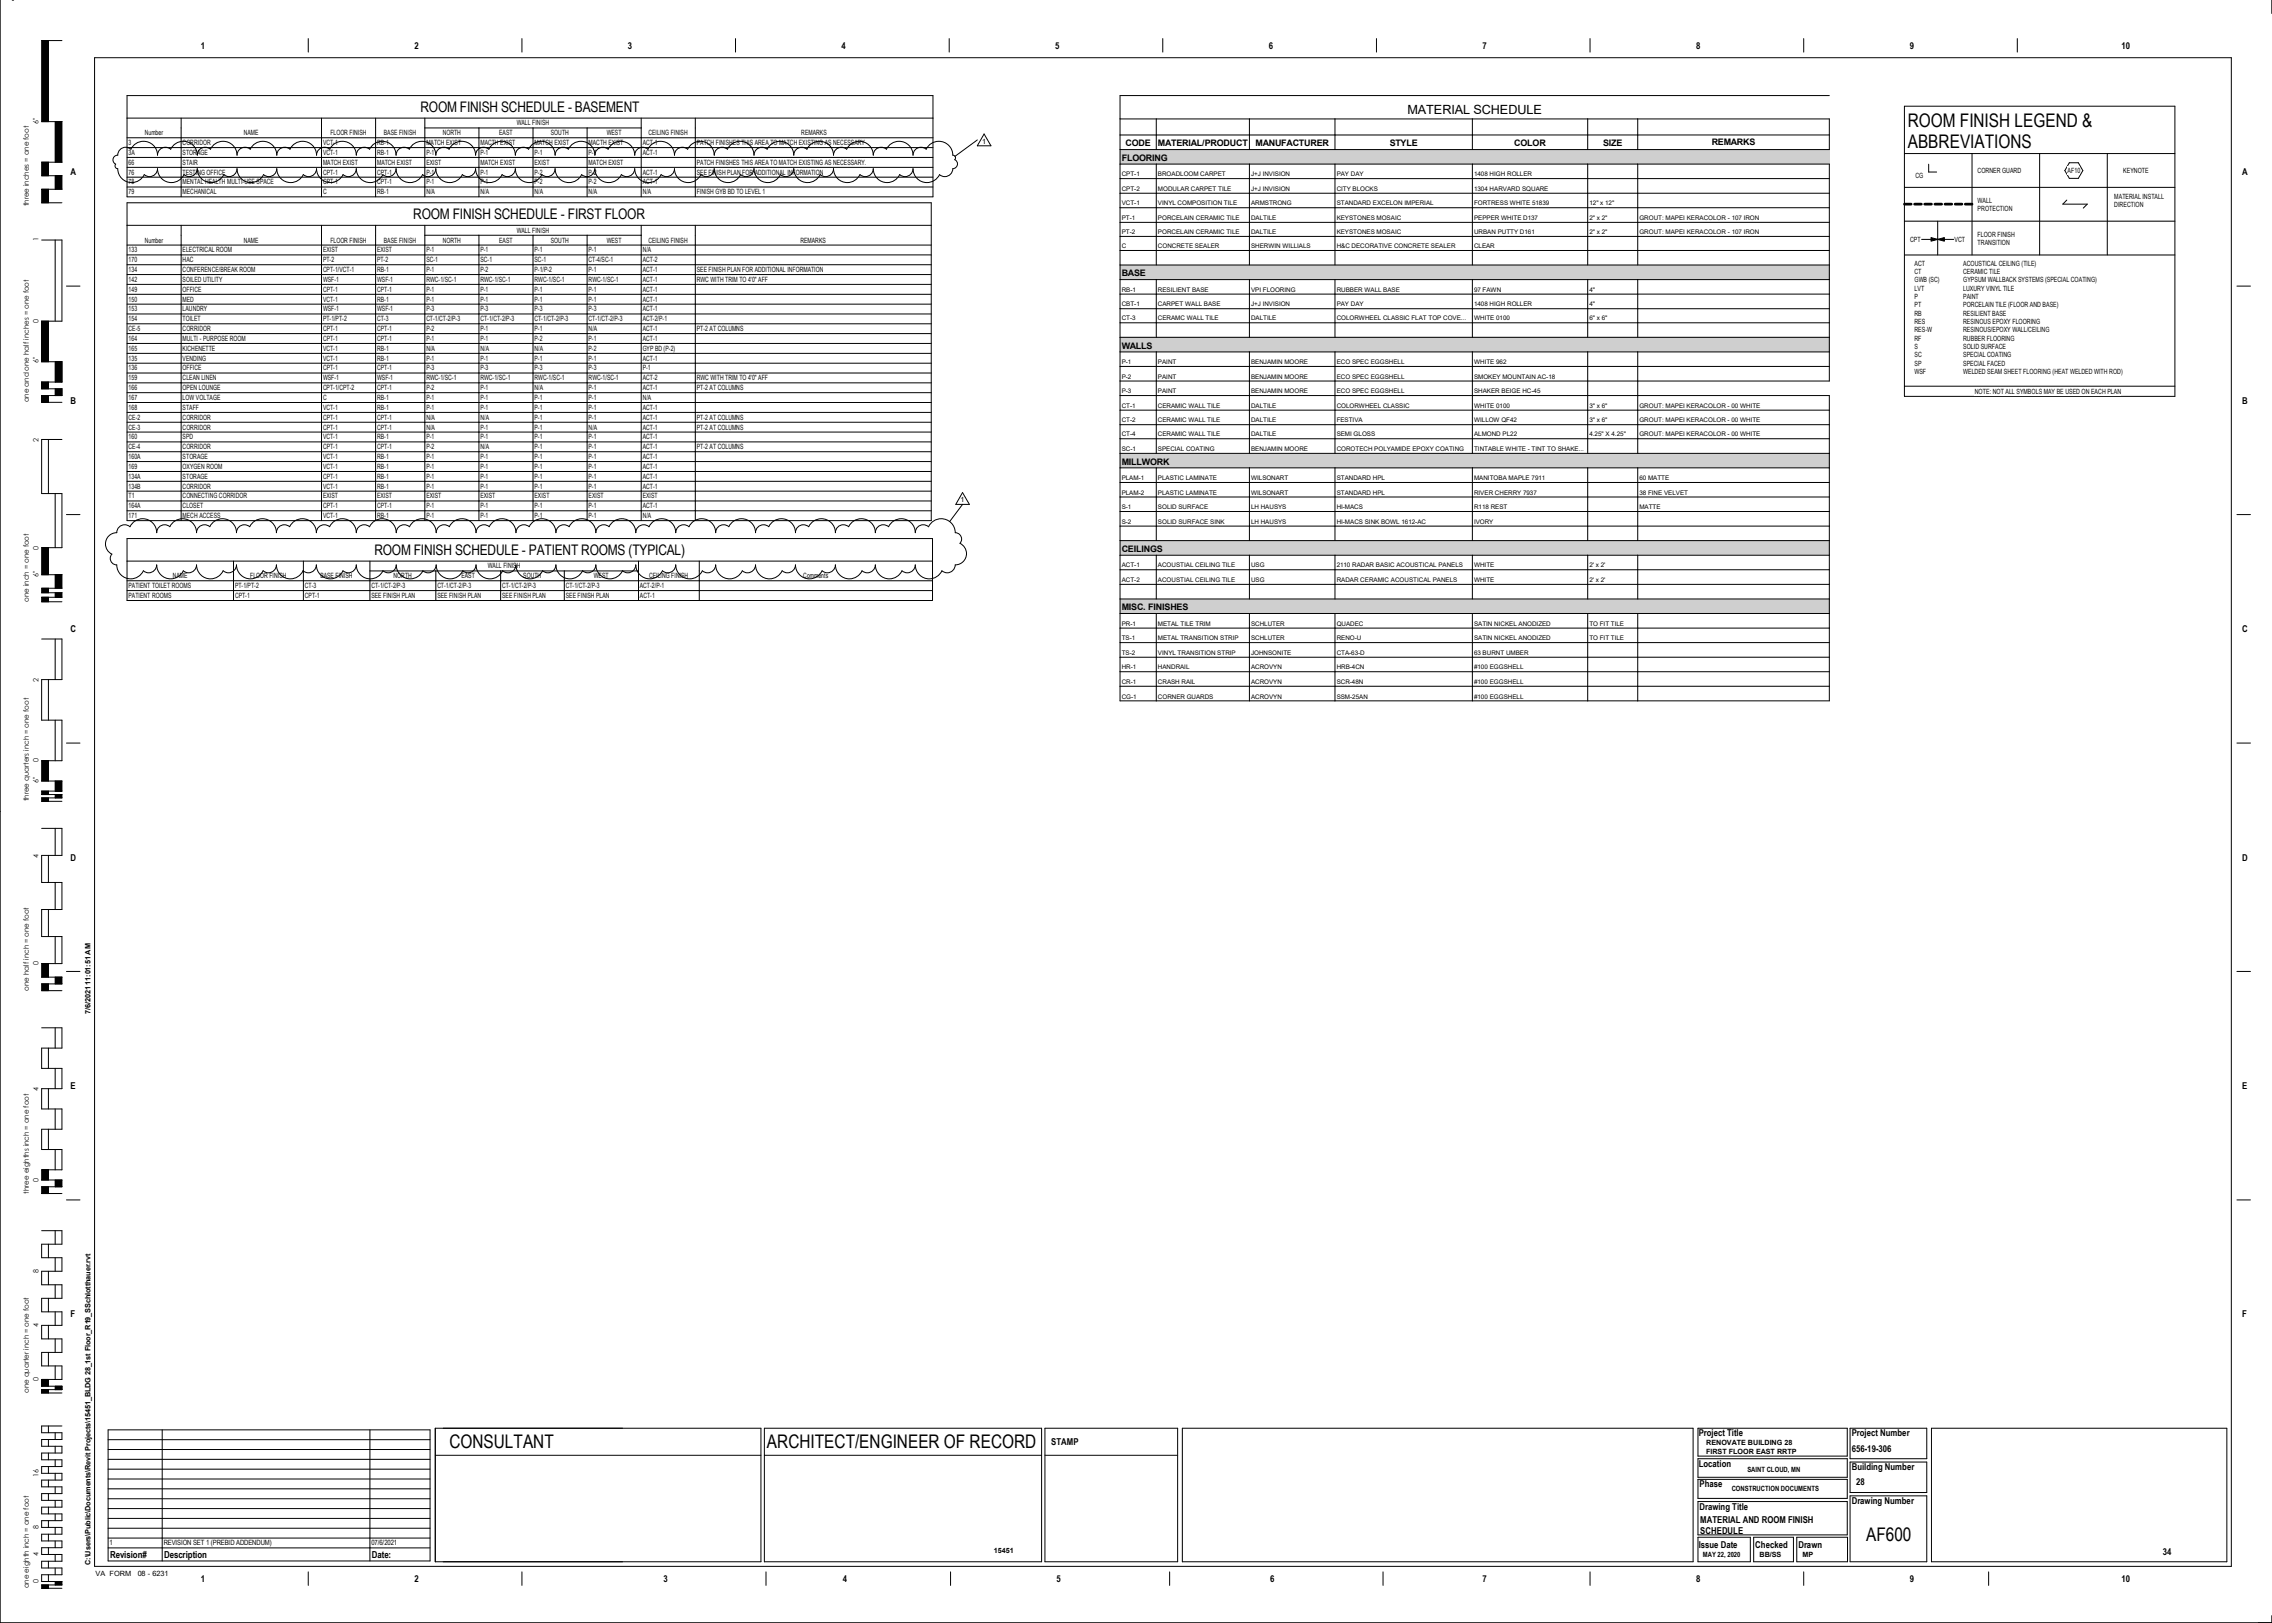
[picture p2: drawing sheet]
<svg xmlns="http://www.w3.org/2000/svg" width="1067mm" height="762mm" viewBox="0 0 1067 762" stroke-linecap="round" stroke-linejoin="round" font-family="sans-serif">
<defs><g id="words">
<g font-size="8.8">
<text x="896" y="59">ROOM FINISH LEGEND &amp;</text>
<text x="896" y="70">ABBREVIATIONS</text>
<text x="211" y="680">CONSULTANT</text>
<text x="360" y="680">ARCHITECT/ENGINEER OF RECORD</text>
<text x="876" y="723">AF600</text>
</g>
<g font-size="6.8">
<text x="197" y="52">ROOM FINISH SCHEDULE - BASEMENT</text>
<text x="194" y="103">ROOM FINISH SCHEDULE - FIRST FLOOR</text>
<text x="176" y="261">ROOM FINISH SCHEDULE - PATIENT ROOMS (TYPICAL)</text>
</g>
<text font-size="5.9" x="661" y="54">MATERIAL SCHEDULE</text>
<g font-size="4.5">
<text x="52" y="731">Revision#</text>
<text x="77" y="731">Description</text>
<text x="175" y="731">Date:</text>
</g>
<g font-size="4.4">
<text x="94" y="23">1</text>
<text x="195" y="23">2</text>
<text x="295" y="23">3</text>
<text x="395" y="23">4</text>
<text x="495" y="23">5</text>
<text x="596" y="23">6</text>
<text x="696" y="23">7</text>
<text x="796" y="23">8</text>
<text x="897" y="23">9</text>
<text x="996" y="23">10</text>
<text x="33" y="82">A</text>
<text x="1053" y="82">A</text>
<text x="33" y="190">B</text>
<text x="1053" y="190">B</text>
<text x="33" y="297">C</text>
<text x="1053" y="297">C</text>
<text x="33" y="404">D</text>
<text x="1053" y="404">D</text>
<text x="33" y="511">E</text>
<text x="1053" y="511">E</text>
<text x="33" y="619">F</text>
<text x="1053" y="619">F</text>
<text x="798" y="674">Project Title</text>
<text x="869" y="674">Project Number</text>
<text x="494" y="679">STAMP</text>
<text x="869" y="682">656-19-306</text>
<text x="798" y="689">Location</text>
<text x="869" y="690">Building Number</text>
<text x="798" y="698">Phase</text>
<text x="871" y="697">28</text>
<text x="869" y="706">Drawing Number</text>
<text x="798" y="709">Drawing Title</text>
<text x="798" y="715">MATERIAL AND ROOM FINISH</text>
<text x="798" y="720">SCHEDULE</text>
<text x="798" y="727">Issue Date</text>
<text x="824" y="727">Checked</text>
<text x="844" y="727">Drawn</text>
<text x="1016" y="730">34</text>
<text x="94" y="743">1</text>
<text x="195" y="743">2</text>
<text x="312" y="743">3</text>
<text x="396" y="743">4</text>
<text x="496" y="743">5</text>
<text x="596" y="743">6</text>
<text x="696" y="743">7</text>
<text x="796" y="743">8</text>
<text x="897" y="743">9</text>
<text x="996" y="743">10</text>
</g>
<g font-size="4.2">
<text x="528" y="69">CODE</text>
<text x="544" y="69">MATERIAL/PRODUCT</text>
<text x="590" y="69">MANUFACTURER</text>
<text x="653" y="69">STYLE</text>
<text x="711" y="69">COLOR</text>
<text x="753" y="69">SIZE</text>
<text x="804" y="68">REMARKS</text>
<text x="527" y="76">FLOORING</text>
<text x="527" y="130">BASE</text>
<text x="527" y="164">WALLS</text>
<text x="527" y="218">MILLWORK</text>
<text x="527" y="259">CEILINGS</text>
<text x="527" y="287">MISC. FINISHES</text>
</g>
<g font-size="3.4">
<text x="18" y="58" transform="rotate(-90 18 58)">6&quot;</text>
<text x="243" y="59">WALL FINISH</text>
<text x="68" y="64">Number</text>
<text x="114" y="64">NAME</text>
<text x="155" y="64">FLOOR FINISH</text>
<text x="180" y="64">BASE FINISH</text>
<text x="208" y="64">NORTH</text>
<text x="234" y="64">EAST</text>
<text x="259" y="64">SOUTH</text>
<text x="285" y="64">WEST</text>
<text x="305" y="64">CEILING FINISH</text>
<text x="376" y="64">REMARKS</text>
<text x="60" y="68">3</text>
<text x="86" y="68">CORRIDOR</text>
<text x="152" y="68">VCT-1</text>
<text x="177" y="68">RB-1</text>
<text x="200" y="68">MATCH EXIST</text>
<text x="226" y="68">MACTH EXIST</text>
<text x="251" y="68">MATCH EXIST</text>
<text x="276" y="68">MACTH EXIST</text>
<text x="302" y="68">ACT-1</text>
<text x="327" y="68">PATCH FINISHES THIS AREA TO MATCH EXISTING AS NECESSARY</text>
<text x="461" y="68">1</text>
<text x="60" y="73">3A</text>
<text x="60" y="77">66</text>
<text x="86" y="73">STORAGE</text>
<text x="86" y="77">STAIR</text>
<text x="152" y="73">VCT-1</text>
<text x="152" y="77">MATCH EXIST</text>
<text x="177" y="77">MATCH EXIST</text>
<text x="177" y="73">RB-1</text>
<text x="200" y="77">EXIST</text>
<text x="200" y="73">P-1</text>
<text x="226" y="77">MATCH EXIST</text>
<text x="226" y="73">P-1</text>
<text x="251" y="77">EXIST</text>
<text x="251" y="73">P-1</text>
<text x="276" y="77">MATCH EXIST</text>
<text x="276" y="73">P-1</text>
<text x="302" y="73">ACT-1</text>
<text x="327" y="77">PATCH FINISHES THIS AREA TO MATCH EXISTING AS NECESSARY.</text>
<text x="60" y="82">76</text>
<text x="86" y="82">TESTING OFFICE</text>
<text x="152" y="82">CPT-1</text>
<text x="177" y="82">CPT-1</text>
<text x="200" y="82">P-1</text>
<text x="226" y="82">P-1</text>
<text x="251" y="82">P-2</text>
<text x="276" y="82">P-2</text>
<text x="302" y="82">ACT-1</text>
<text x="327" y="82">SEE FINISH PLAN FOR ADDITIONAL INFORMATION</text>
<text x="899" y="83">CG</text>
<text x="929" y="81">CORNER GUARD</text>
<text x="971" y="81">AF10</text>
<text x="997" y="81">KEYNOTE</text>
<text x="60" y="87">78</text>
<text x="86" y="87">MENTAL HEALTH MULTI-USE SPACE</text>
<text x="152" y="87">CPT-1</text>
<text x="177" y="87">CPT-1</text>
<text x="200" y="87">P-1</text>
<text x="226" y="87">P-1</text>
<text x="251" y="87">P-2</text>
<text x="276" y="87">P-2</text>
<text x="302" y="87">ACT-1</text>
<text x="60" y="91">79</text>
<text x="86" y="91">MECHANICAL</text>
<text x="152" y="91">C</text>
<text x="177" y="91">RB-1</text>
<text x="200" y="91">N/A</text>
<text x="226" y="91">N/A</text>
<text x="251" y="91">N/A</text>
<text x="276" y="91">N/A</text>
<text x="302" y="91">N/A</text>
<text x="327" y="91">FINISH GYB BD TO LEVEL 1</text>
<text x="929" y="95">WALL</text>
<text x="993" y="93">MATERIAL INSTALL</text>
<text x="13" y="97" transform="rotate(-90 13 97)">three inches = one foot</text>
<text x="929" y="99">PROTECTION</text>
<text x="993" y="97">DIRECTION</text>
<text x="18" y="113" transform="rotate(-90 18 113)">1</text>
<text x="68" y="114">Number</text>
<text x="114" y="114">NAME</text>
<text x="155" y="114">FLOOR FINISH</text>
<text x="180" y="114">BASE FINISH</text>
<text x="208" y="114">NORTH</text>
<text x="234" y="114">EAST</text>
<text x="243" y="109">WALL FINISH</text>
<text x="259" y="114">SOUTH</text>
<text x="285" y="114">WEST</text>
<text x="305" y="114">CEILING FINISH</text>
<text x="376" y="114">REMARKS</text>
<text x="897" y="114">CPT</text>
<text x="918" y="114">VCT</text>
<text x="929" y="111">FLOOR FINISH</text>
<text x="60" y="118">133</text>
<text x="86" y="118">ELECTRICAL ROOM</text>
<text x="152" y="118">EXIST</text>
<text x="177" y="118">EXIST</text>
<text x="200" y="118">P-1</text>
<text x="226" y="118">P-1</text>
<text x="251" y="118">P-1</text>
<text x="276" y="118">P-1</text>
<text x="302" y="118">N/A</text>
<text x="929" y="115">TRANSITION</text>
<text x="60" y="123">170</text>
<text x="86" y="123">HAC</text>
<text x="152" y="123">PT-2</text>
<text x="177" y="123">PT-2</text>
<text x="200" y="123">SC-1</text>
<text x="226" y="123">SC-1</text>
<text x="251" y="123">SC-1</text>
<text x="276" y="123">CT-4/SC-1</text>
<text x="302" y="123">ACT-2</text>
<text x="899" y="125">ACT</text>
<text x="922" y="125">ACOUSTICAL CEILING (TILE)</text>
<text x="60" y="128">134</text>
<text x="86" y="128">CONFERENCE/BREAK ROOM</text>
<text x="152" y="128">CPT-1/VCT-1</text>
<text x="177" y="128">RB-1</text>
<text x="200" y="128">P-1</text>
<text x="226" y="128">P-2</text>
<text x="251" y="128">P-1/P-2</text>
<text x="276" y="128">P-1</text>
<text x="302" y="128">ACT-1</text>
<text x="327" y="128">SEE FINISH PLAN FOR ADDITIONAL INFORMATION</text>
<text x="899" y="129">CT</text>
<text x="922" y="129">CERAMIC TILE</text>
<text x="60" y="132">142</text>
<text x="60" y="137">149</text>
<text x="86" y="132">SOILED UTILITY</text>
<text x="86" y="137">OFFICE</text>
<text x="152" y="132">WSF-1</text>
<text x="152" y="137">CPT-1</text>
<text x="177" y="132">WSF-1</text>
<text x="177" y="137">CPT-1</text>
<text x="200" y="132">RWC-1/SC-1</text>
<text x="200" y="137">P-1</text>
<text x="226" y="132">RWC-1/SC-1</text>
<text x="226" y="137">P-1</text>
<text x="251" y="132">RWC-1/SC-1</text>
<text x="251" y="137">P-1</text>
<text x="276" y="132">RWC-1/SC-1</text>
<text x="276" y="137">P-1</text>
<text x="302" y="132">ACT-1</text>
<text x="302" y="137">ACT-1</text>
<text x="327" y="132">RWC WITH TRIM TO 4'0&quot; AFF</text>
<text x="899" y="133">GWB (SC)</text>
<text x="899" y="137">LVT</text>
<text x="922" y="133">GYPSUM WALLBACK SYSTEMS (SPECIAL COATING)</text>
<text x="922" y="137">LUXURY VINYL TILE</text>
<text x="60" y="142">150</text>
<text x="86" y="142">MED</text>
<text x="152" y="142">VCT-1</text>
<text x="177" y="142">RB-1</text>
<text x="200" y="142">P-1</text>
<text x="226" y="142">P-1</text>
<text x="251" y="142">P-1</text>
<text x="276" y="142">P-1</text>
<text x="302" y="142">ACT-1</text>
<text x="899" y="140">P</text>
<text x="922" y="140">PAINT</text>
<text x="60" y="146">153</text>
<text x="86" y="146">LAUNDRY</text>
<text x="152" y="146">WSF-1</text>
<text x="177" y="146">WSF-1</text>
<text x="200" y="146">P-3</text>
<text x="226" y="146">P-3</text>
<text x="251" y="146">P-3</text>
<text x="276" y="146">P-3</text>
<text x="302" y="146">ACT-1</text>
<text x="899" y="144">PT</text>
<text x="899" y="148">RB</text>
<text x="922" y="144">PORCELAIN TILE (FLOOR AND BASE)</text>
<text x="922" y="148">RESILIENT BASE</text>
<text x="18" y="151" transform="rotate(-90 18 151)">0</text>
<text x="60" y="151">154</text>
<text x="60" y="155">CE-5</text>
<text x="86" y="155">CORRIDOR</text>
<text x="86" y="151">TOILET</text>
<text x="152" y="151">PT-1/PT-2</text>
<text x="152" y="155">CPT-1</text>
<text x="177" y="151">CT-3</text>
<text x="177" y="155">CPT-1</text>
<text x="200" y="151">CT-1/CT-2/P-3</text>
<text x="200" y="155">P-2</text>
<text x="226" y="151">CT-1/CT-2/P-3</text>
<text x="226" y="155">P-1</text>
<text x="251" y="151">CT-1/CT-2/P-3</text>
<text x="251" y="155">P-1</text>
<text x="276" y="151">CT-1/CT-2/P-3</text>
<text x="276" y="155">N/A</text>
<text x="302" y="151">ACT-2/P-1</text>
<text x="302" y="155">ACT-1</text>
<text x="327" y="155">PT-2 AT COLUMNS</text>
<text x="899" y="152">RES</text>
<text x="922" y="152">RESINOUS EPOXY FLOORING</text>
<text x="60" y="160">164</text>
<text x="86" y="160">MULTI - PURPOSE ROOM</text>
<text x="152" y="160">CPT-1</text>
<text x="177" y="160">CPT-1</text>
<text x="200" y="160">P-1</text>
<text x="226" y="160">P-1</text>
<text x="251" y="160">P-2</text>
<text x="276" y="160">P-1</text>
<text x="302" y="160">ACT-1</text>
<text x="899" y="156">RES</text>
<text x="899" y="160">RF</text>
<text x="904" y="156">-</text>
<text x="905" y="156">W</text>
<text x="922" y="156">RESINOUS/EPOXY WALL/CEILING</text>
<text x="922" y="160">RUBBER FLOORING</text>
<text x="60" y="165">165</text>
<text x="86" y="165">KICHENETTE</text>
<text x="152" y="165">VCT-1</text>
<text x="177" y="165">RB-1</text>
<text x="200" y="165">N/A</text>
<text x="226" y="165">N/A</text>
<text x="251" y="165">N/A</text>
<text x="276" y="165">P-2</text>
<text x="302" y="165">GYP BD (P-2)</text>
<text x="899" y="164">S</text>
<text x="899" y="168">SC</text>
<text x="922" y="164">SOLID SURFACE</text>
<text x="922" y="168">SPECIAL COATING</text>
<text x="18" y="171" transform="rotate(-90 18 171)">6&quot;</text>
<text x="60" y="169">135</text>
<text x="60" y="174">136</text>
<text x="86" y="169">VENDING</text>
<text x="86" y="174">OFFICE</text>
<text x="152" y="169">VCT-1</text>
<text x="152" y="174">CPT-1</text>
<text x="177" y="169">RB-1</text>
<text x="177" y="174">CPT-1</text>
<text x="200" y="174">P-3</text>
<text x="200" y="169">P-1</text>
<text x="226" y="169">P-1</text>
<text x="226" y="174">P-3</text>
<text x="251" y="174">P-3</text>
<text x="251" y="169">P-1</text>
<text x="276" y="169">P-1</text>
<text x="276" y="174">P-3</text>
<text x="302" y="169">ACT-1</text>
<text x="302" y="174">P-1</text>
<text x="899" y="172">SP</text>
<text x="922" y="172">SPECIAL FACED</text>
<text x="60" y="179">159</text>
<text x="86" y="179">CLEAN LINEN</text>
<text x="152" y="179">WSF-1</text>
<text x="177" y="179">WSF-1</text>
<text x="200" y="179">RWC-1/SC-1</text>
<text x="226" y="179">RWC-1/SC-1</text>
<text x="251" y="179">RWC-1/SC-1</text>
<text x="276" y="179">RWC-1/SC-1</text>
<text x="302" y="179">ACT-2</text>
<text x="327" y="179">RWC WITH TRIM TO 4'0&quot; AFF</text>
<text x="899" y="176">WSF</text>
<text x="922" y="176">WELDED SEAM SHEET FLOORING (HEAT WELDED WITH ROD)</text>
<text x="60" y="183">166</text>
<text x="86" y="183">OPEN LOUNGE</text>
<text x="152" y="183">CPT-1/CPT-2</text>
<text x="177" y="183">CPT-1</text>
<text x="200" y="183">P-2</text>
<text x="226" y="183">P-1</text>
<text x="251" y="183">N/A</text>
<text x="276" y="183">P-1</text>
<text x="302" y="183">ACT-1</text>
<text x="327" y="183">PT-2 AT COLUMNS</text>
<text x="927" y="185">NOTE: NOT ALL SYMBOLS MAY BE USED ON EACH PLAN</text>
<text x="13" y="189" transform="rotate(-90 13 189)">one and one half inches = one foot</text>
<text x="60" y="188">167</text>
<text x="86" y="188">LOW VOLTAGE</text>
<text x="152" y="188">C</text>
<text x="177" y="188">RB-1</text>
<text x="200" y="188">P-1</text>
<text x="226" y="188">P-1</text>
<text x="251" y="188">P-1</text>
<text x="276" y="188">P-1</text>
<text x="302" y="188">N/A</text>
<text x="60" y="192">168</text>
<text x="60" y="197">CE-2</text>
<text x="86" y="197">CORRIDOR</text>
<text x="86" y="192">STAFF</text>
<text x="152" y="192">VCT-1</text>
<text x="152" y="197">CPT-1</text>
<text x="177" y="192">RB-1</text>
<text x="177" y="197">CPT-1</text>
<text x="200" y="197">N/A</text>
<text x="200" y="192">P-1</text>
<text x="226" y="197">N/A</text>
<text x="226" y="192">P-1</text>
<text x="251" y="197">P-1</text>
<text x="251" y="192">P-1</text>
<text x="276" y="197">P-1</text>
<text x="276" y="192">P-1</text>
<text x="302" y="197">ACT-1</text>
<text x="302" y="192">ACT-1</text>
<text x="327" y="197">PT-2 AT COLUMNS</text>
<text x="60" y="202">CE-3</text>
<text x="86" y="202">CORRIDOR</text>
<text x="152" y="202">CPT-1</text>
<text x="177" y="202">CPT-1</text>
<text x="200" y="202">N/A</text>
<text x="226" y="202">P-1</text>
<text x="251" y="202">P-1</text>
<text x="276" y="202">N/A</text>
<text x="302" y="202">ACT-1</text>
<text x="327" y="202">PT-2 AT COLUMNS</text>
<text x="18" y="207" transform="rotate(-90 18 207)">2</text>
<text x="60" y="206">160</text>
<text x="86" y="206">SPD</text>
<text x="152" y="206">VCT-1</text>
<text x="177" y="206">RB-1</text>
<text x="200" y="206">P-1</text>
<text x="226" y="206">P-1</text>
<text x="251" y="206">P-1</text>
<text x="276" y="206">P-1</text>
<text x="302" y="206">ACT-1</text>
<text x="60" y="211">CE-4</text>
<text x="60" y="216">160A</text>
<text x="86" y="211">CORRIDOR</text>
<text x="86" y="216">STORAGE</text>
<text x="152" y="211">CPT-1</text>
<text x="152" y="216">VCT-1</text>
<text x="177" y="211">CPT-1</text>
<text x="177" y="216">RB-1</text>
<text x="200" y="211">P-2</text>
<text x="200" y="216">P-1</text>
<text x="226" y="211">N/A</text>
<text x="226" y="216">P-1</text>
<text x="251" y="211">P-1</text>
<text x="251" y="216">P-1</text>
<text x="276" y="211">P-1</text>
<text x="276" y="216">P-1</text>
<text x="302" y="211">ACT-1</text>
<text x="302" y="216">ACT-1</text>
<text x="327" y="211">PT-2 AT COLUMNS</text>
<text x="60" y="220">169</text>
<text x="86" y="220">OXYGEN ROOM</text>
<text x="152" y="220">VCT-1</text>
<text x="177" y="220">RB-1</text>
<text x="200" y="220">P-1</text>
<text x="226" y="220">P-1</text>
<text x="251" y="220">P-1</text>
<text x="276" y="220">P-1</text>
<text x="302" y="220">ACT-1</text>
<text x="60" y="225">134A</text>
<text x="86" y="225">STORAGE</text>
<text x="152" y="225">CPT-1</text>
<text x="177" y="225">RB-1</text>
<text x="200" y="225">P-1</text>
<text x="226" y="225">P-1</text>
<text x="251" y="225">P-1</text>
<text x="276" y="225">P-1</text>
<text x="302" y="225">ACT-1</text>
<text x="60" y="229">134B</text>
<text x="86" y="229">CORRIDOR</text>
<text x="152" y="229">VCT-1</text>
<text x="177" y="229">RB-1</text>
<text x="200" y="229">P-1</text>
<text x="226" y="229">P-1</text>
<text x="251" y="229">P-1</text>
<text x="276" y="229">P-1</text>
<text x="302" y="229">ACT-1</text>
<text x="60" y="234">T1</text>
<text x="60" y="239">164A</text>
<text x="86" y="239">CLOSET</text>
<text x="86" y="234">CONNECTING CORRIDOR</text>
<text x="152" y="239">CPT-1</text>
<text x="152" y="234">EXIST</text>
<text x="177" y="234">EXIST</text>
<text x="177" y="239">CPT-1</text>
<text x="200" y="239">P-1</text>
<text x="200" y="234">EXIST</text>
<text x="226" y="234">EXIST</text>
<text x="226" y="239">P-1</text>
<text x="251" y="234">EXIST</text>
<text x="251" y="239">P-1</text>
<text x="276" y="234">EXIST</text>
<text x="276" y="239">P-1</text>
<text x="302" y="239">ACT-1</text>
<text x="302" y="234">EXIST</text>
<text x="451" y="236">1</text>
<text x="60" y="243">171</text>
<text x="86" y="243">MECH ACCESS</text>
<text x="152" y="243">VCT-1</text>
<text x="177" y="243">RB-1</text>
<text x="200" y="243">P-1</text>
<text x="226" y="243">P-1</text>
<text x="251" y="243">P-1</text>
<text x="276" y="243">P-1</text>
<text x="302" y="243">N/A</text>
<text x="18" y="258" transform="rotate(-90 18 258)">0</text>
<text x="229" y="267">WALL FINISH</text>
<text x="18" y="271" transform="rotate(-90 18 271)">6&quot;</text>
<text x="81" y="272">NAME</text>
<text x="118" y="272">FLOOR FINISH</text>
<text x="150" y="272">BASE FINISH</text>
<text x="185" y="272">NORTH</text>
<text x="217" y="272">EAST</text>
<text x="246" y="272">SOUTH</text>
<text x="279" y="272">WEST</text>
<text x="305" y="272">CEILING FINISH</text>
<text x="377" y="272">Comments</text>
<text x="60" y="276">PATIENT TOILET ROOMS</text>
<text x="60" y="281">PATIENT ROOMS</text>
<text x="110" y="276">PT-1/PT-2</text>
<text x="110" y="281">CPT-1</text>
<text x="143" y="276">CT-3</text>
<text x="143" y="281">CPT-1</text>
<text x="174" y="276">CT-1/CT-2/P-3</text>
<text x="174" y="281">SEE FINISH PLAN</text>
<text x="205" y="276">CT-1/CT-2/P-3</text>
<text x="205" y="281">SEE FINISH PLAN</text>
<text x="236" y="276">CT-1/CT-2/P-3</text>
<text x="236" y="281">SEE FINISH PLAN</text>
<text x="266" y="276">CT-1/CT-2/P-3</text>
<text x="266" y="281">SEE FINISH PLAN</text>
<text x="300" y="276">ACT-2/P-1</text>
<text x="300" y="281">ACT-1</text>
<text x="13" y="283" transform="rotate(-90 13 283)">one inch = one foot</text>
<text x="18" y="320" transform="rotate(-90 18 320)">2</text>
<text x="18" y="358" transform="rotate(-90 18 358)">0</text>
<text x="18" y="367" transform="rotate(-90 18 367)">6&quot;</text>
<text x="13" y="376" transform="rotate(-90 13 376)">three quarters inch = one foot</text>
<text x="18" y="403" transform="rotate(-90 18 403)">4</text>
<text x="18" y="453" transform="rotate(-90 18 453)">0</text>
<text x="13" y="465" transform="rotate(-90 13 465)">one half inch = one foot</text>
<text x="43" y="476" transform="rotate(-90 43 476)">7/6/2021 11:01:51 AM</text>
<text x="18" y="512" transform="rotate(-90 18 512)">4</text>
<text x="18" y="555" transform="rotate(-90 18 555)">0</text>
<text x="13" y="560" transform="rotate(-90 13 560)">three eighths inch = one foot</text>
<text x="18" y="598" transform="rotate(-90 18 598)">8</text>
<text x="18" y="623" transform="rotate(-90 18 623)">4</text>
<text x="18" y="648" transform="rotate(-90 18 648)">0</text>
<text x="13" y="654" transform="rotate(-90 13 654)">one quarter inch = one foot</text>
<text x="801" y="679">RENOVATE BUILDING 28</text>
<text x="801" y="683">FIRST FLOOR EAST RRTP</text>
<text x="18" y="693" transform="rotate(-90 18 693)">16</text>
<text x="820" y="691">SAINT CLOUD, MN</text>
<text x="813" y="700">CONSTRUCTION DOCUMENTS</text>
<text x="18" y="718" transform="rotate(-90 18 718)">8</text>
<text x="51" y="726">1</text>
<text x="77" y="726">REVISION SET 1 (PREBID ADDENDUM)</text>
<text x="174" y="726">07/6/2021</text>
<text x="18" y="731" transform="rotate(-90 18 731)">4</text>
<text x="467" y="729">15451</text>
<text x="800" y="731">MAY 22, 2020</text>
<text x="826" y="731">BB/SS</text>
<text x="846" y="731">MP</text>
<text x="43" y="735" transform="rotate(-90 43 735)">C:\Users\Public\Documents\Revit Projects\15451_BLDG 28_1st Floor_R19_SSchlotthauer.rvt</text>
<text x="18" y="743" transform="rotate(-90 18 743)">0</text>
<text x="45" y="740">VA FORM</text>
<text x="65" y="740">08 - 6231</text>
<text x="13" y="746" transform="rotate(-90 13 746)">one eighth inch = one foot</text>
</g>
<g font-size="3">
<text x="527" y="83">CPT-1</text>
<text x="544" y="83">BROADLOOM CARPET</text>
<text x="587" y="83">J+J INVISION</text>
<text x="628" y="83">PAY DAY</text>
<text x="692" y="83">1408 HIGH ROLLER</text>
<text x="527" y="90">CPT-2</text>
<text x="544" y="90">MODULAR CARPET TILE</text>
<text x="587" y="90">J+J INVISION</text>
<text x="628" y="90">CITY BLOCKS</text>
<text x="692" y="90">1304 HARVARD SQUARE</text>
<text x="527" y="96">VCT-1</text>
<text x="544" y="96">VINYL COMPOSITION TILE</text>
<text x="587" y="96">ARMSTRONG</text>
<text x="628" y="96">STANDARD EXCELON IMPERIAL</text>
<text x="692" y="96">FORTRESS WHITE 51839</text>
<text x="746" y="96">12&quot; x 12&quot;</text>
<text x="527" y="103">PT-1</text>
<text x="544" y="103">PORCELAIN CERAMIC TILE</text>
<text x="587" y="103">DALTILE</text>
<text x="628" y="103">KEYSTONES MOSAIC</text>
<text x="692" y="103">PEPPER WHITE D137</text>
<text x="746" y="103">2&quot; x 2&quot;</text>
<text x="770" y="103">GROUT: MAPEI KERACOLOR - 107 IRON</text>
<text x="527" y="110">PT-2</text>
<text x="544" y="110">PORCELAIN CERAMIC TILE</text>
<text x="587" y="110">DALTILE</text>
<text x="628" y="110">KEYSTONES MOSAIC</text>
<text x="692" y="110">URBAN PUTTY D161</text>
<text x="746" y="110">2&quot; x 2&quot;</text>
<text x="770" y="110">GROUT: MAPEI KERACOLOR - 107 IRON</text>
<text x="527" y="117">C</text>
<text x="544" y="117">CONCRETE SEALER</text>
<text x="587" y="117">SHERWIN WILLIALS</text>
<text x="628" y="117">H&amp;C DECORATIVE CONCRETE SEALER</text>
<text x="692" y="117">CLEAR</text>
<text x="527" y="137">RB-1</text>
<text x="544" y="137">RESILIENT BASE</text>
<text x="587" y="137">VPI FLOORING</text>
<text x="628" y="137">RUBBER WALL BASE</text>
<text x="692" y="137">97 FAWN</text>
<text x="746" y="137">4&quot;</text>
<text x="527" y="144">CBT-1</text>
<text x="544" y="144">CARPET WALL BASE</text>
<text x="587" y="144">J+J INVISION</text>
<text x="628" y="144">PAY DAY</text>
<text x="692" y="144">1408 HIGH ROLLER</text>
<text x="746" y="144">4&quot;</text>
<text x="527" y="150">CT-3</text>
<text x="544" y="150">CERAMC WALL TILE</text>
<text x="587" y="150">DALTILE</text>
<text x="628" y="150">COLORWHEEL CLASSIC FLAT TOP COVE...</text>
<text x="692" y="150">WHITE 0100</text>
<text x="746" y="150">6&quot; x 6&quot;</text>
<text x="527" y="171">P-1</text>
<text x="544" y="171">PAINT</text>
<text x="587" y="171">BENJAMIN MOORE</text>
<text x="628" y="171">ECO SPEC EGGSHELL</text>
<text x="692" y="171">WHITE 962</text>
<text x="527" y="178">P-2</text>
<text x="544" y="178">PAINT</text>
<text x="587" y="178">BENJAMIN MOORE</text>
<text x="628" y="178">ECO SPEC EGGSHELL</text>
<text x="692" y="178">SMOKEY MOUNTAIN AC-18</text>
<text x="527" y="185">P-3</text>
<text x="544" y="185">PAINT</text>
<text x="587" y="185">BENJAMIN MOORE</text>
<text x="628" y="185">ECO SPEC EGGSHELL</text>
<text x="692" y="185">SHAKER BEIGE HC-45</text>
<text x="527" y="191">CT-1</text>
<text x="544" y="191">CERAMIC WALL TILE</text>
<text x="587" y="191">DALTILE</text>
<text x="628" y="191">COLORWHEEL CLASSIC</text>
<text x="692" y="191">WHITE 0100</text>
<text x="746" y="191">3&quot; x 6&quot;</text>
<text x="770" y="191">GROUT: MAPEI KERACOLOR - 00 WHITE</text>
<text x="527" y="198">CT-2</text>
<text x="544" y="198">CERAMIC WALL TILE</text>
<text x="587" y="198">DALTILE</text>
<text x="628" y="198">FESTIVA</text>
<text x="692" y="198">WILLOW QF42</text>
<text x="746" y="198">3&quot; x 6&quot;</text>
<text x="770" y="198">GROUT: MAPEI KERACOLOR - 00 WHITE</text>
<text x="527" y="205">CT-4</text>
<text x="544" y="205">CERAMIC WALL TILE</text>
<text x="587" y="205">DALTILE</text>
<text x="628" y="205">SEMI GLOSS</text>
<text x="692" y="205">ALMOND PL22</text>
<text x="746" y="205">4.25&quot; X 4.25&quot;</text>
<text x="770" y="205">GROUT: MAPEI KERACOLOR - 00 WHITE</text>
<text x="527" y="212">SC-1</text>
<text x="544" y="212">SPECIAL COATING</text>
<text x="587" y="212">BENJAMIN MOORE</text>
<text x="628" y="212">COROTECH POLYAMIDE EPOXY COATING</text>
<text x="692" y="212">TINTABLE WHITE - TINT TO SHAKE...</text>
<text x="527" y="225">PLAM-1</text>
<text x="544" y="225">PLASTIC LAMINATE</text>
<text x="587" y="225">WILSONART</text>
<text x="628" y="225">STANDARD HPL</text>
<text x="692" y="225">MANITOBA MAPLE 7911</text>
<text x="770" y="225">60 MATTE</text>
<text x="527" y="232">PLAM-2</text>
<text x="544" y="232">PLASTIC LAMINATE</text>
<text x="587" y="232">WILSONART</text>
<text x="628" y="232">STANDARD HPL</text>
<text x="692" y="232">RIVER CHERRY 7937</text>
<text x="770" y="232">38 FINE VELVET</text>
<text x="527" y="239">S-1</text>
<text x="544" y="239">SOLID SURFACE</text>
<text x="587" y="239">LH HAUSYS</text>
<text x="628" y="239">HI-MACS</text>
<text x="692" y="239">R118 REST</text>
<text x="770" y="239">MATTE</text>
<text x="527" y="246">S-2</text>
<text x="544" y="246">SOLID SURFACE SINK</text>
<text x="587" y="246">LH HAUSYS</text>
<text x="628" y="246">HI-MACS SINK BOWL 1612-AC</text>
<text x="692" y="246">IVORY</text>
<text x="527" y="266">ACT-1</text>
<text x="544" y="266">ACOUSTIAL CEILING TILE</text>
<text x="587" y="266">USG</text>
<text x="628" y="266">2110 RADAR BASIC ACOUSTICAL PANELS</text>
<text x="692" y="266">WHITE</text>
<text x="746" y="266">2' x 2'</text>
<text x="527" y="273">ACT-2</text>
<text x="544" y="273">ACOUSTIAL CEILING TILE</text>
<text x="587" y="273">USG</text>
<text x="628" y="273">RADAR CERAMIC ACOUSTICAL PANELS</text>
<text x="692" y="273">WHITE</text>
<text x="746" y="273">2' x 2'</text>
<text x="527" y="294">PR-1</text>
<text x="544" y="294">METAL TILE TRIM</text>
<text x="587" y="294">SCHLUTER</text>
<text x="628" y="294">QUADEC</text>
<text x="692" y="294">SATIN NICKEL ANODIZED</text>
<text x="746" y="294">TO FIT TILE</text>
<text x="527" y="301">TS-1</text>
<text x="544" y="301">METAL TRANSITION STRIP</text>
<text x="587" y="301">SCHLUTER</text>
<text x="628" y="301">RENO-U</text>
<text x="692" y="301">SATIN NICKEL ANODIZED</text>
<text x="746" y="301">TO FIT TILE</text>
<text x="527" y="307">TS-2</text>
<text x="544" y="307">VINYL TRANSITION STRIP</text>
<text x="587" y="307">JOHNSONITE</text>
<text x="628" y="307">CTA-63-D</text>
<text x="692" y="307">63 BURNT UMBER</text>
<text x="527" y="314">HR-1</text>
<text x="544" y="314">HANDRAIL</text>
<text x="587" y="314">ACROVYN</text>
<text x="628" y="314">HRB-4CN</text>
<text x="692" y="314">#100 EGGSHELL</text>
<text x="527" y="321">CR-1</text>
<text x="544" y="321">CRASH RAIL</text>
<text x="587" y="321">ACROVYN</text>
<text x="628" y="321">SCR-48N</text>
<text x="692" y="321">#100 EGGSHELL</text>
<text x="527" y="328">CG-1</text>
<text x="544" y="328">CORNER GUARDS</text>
<text x="587" y="328">ACROVYN</text>
<text x="628" y="328">SSM-25AN</text>
<text x="692" y="328">#100 EGGSHELL</text>
</g>
</g></defs>
<g fill="none" stroke="#000" stroke-width=".47">
<path d="M894 50h127v136h-127zM894 72h127M906 77v4h3M926 72v48M958 72v48M972 76h4l2 4-2 4h-4l-2-4zM989 72v48M894 88h127M970 94l-1 2h11l-2 2M894 120h127M894 104h127M910 104v16"/>
<path d="M894 181h127"/>
</g>
<path d="M894 96h3M899 96h3M904 96h3M909 96h3M913 96h3M918 96h3M923 96h3" fill="none" stroke="#000" stroke-width="1.3"/>
<g fill="#fff">
<path d="M899 122h5v4h-5z"/>
<path d="M922 122h34v4h-34z"/>
<path d="M899 126h3v3h-3z"/>
<path d="M922 126h17v3h-17z"/>
<path d="M899 129h12v4h-12z"/>
<path d="M922 129h63v4h-63z"/>
<path d="M899 133h5v4h-5z"/>
<path d="M922 133h24v4h-24z"/>
<path d="M899 137h2v4h-2z"/>
<path d="M922 137h7v4h-7z"/>
<path d="M899 141h3v4h-3z"/>
<path d="M922 141h45v4h-45z"/>
<path d="M899 145h3v4h-3z"/>
<path d="M922 145h20v4h-20z"/>
<path d="M899 149h5v4h-5z"/>
<path d="M922 149h36v4h-36z"/>
<path d="M899 153h5v4h-5z"/>
<path d="M904 153h1v4h-1z"/>
<path d="M905 153h2v4h-2z"/>
<path d="M922 153h40v4h-40z"/>
<path d="M899 157h3v4h-3z"/>
<path d="M922 157h24v4h-24z"/>
<path d="M899 161h2v4h-2z"/>
<path d="M922 161h20v4h-20z"/>
<path d="M899 165h14v3h-14z"/>
<path d="M922 165h22v3h-22z"/>
<path d="M899 168h3v4h-3z"/>
<path d="M922 168h20v4h-20z"/>
<path d="M899 172h5v4h-5z"/>
<path d="M922 172h75v4h-75z"/>
<path d="M993 90h24v4h-24z"/>
<path d="M993 94h14v4h-14z"/>
<path d="M997 78h12v4h-12z"/>
<path d="M929 78h20v4h-20z"/>
<path d="M929 92h7v4h-7z"/>
<path d="M929 96h16v4h-16z"/>
<path d="M927 182h69v4h-69z"/>
<path d="M899 80h4v4h-4z"/>
</g>
<path d="M910 112h3v1z" fill="#000"/>
<path d="M910 112h3v1zM910 112h7" fill="none" stroke="#000" stroke-width=".47"/>
<path d="M918 110h5v4h-5z" fill="#fff"/>
<path d="M907 112h3l-3 1z" fill="#000"/>
<path d="M902 112h8M907 112h3l-3 1z" fill="none" stroke="#000" stroke-width=".47"/>
<g fill="#fff">
<path d="M897 110h5v4h-5z"/>
<path d="M971 78h6v4h-6z"/>
<path d="M929 108h17v4h-17z"/>
<path d="M929 112h15v4h-15z"/>
</g>
<g fill="none" stroke="#000" stroke-width=".47">
<path d="M23 19v38M29 19h-9v38h9v19h-9v7h9v6h-9v6h9M145 18v6M245 18v6M345 18v6M446 18v6M546 18v6M646 18v6M747 18v6M847 18v6M947 18v6M44 27h1004v708h-1004z"/>
<path d="M26 57v19M23 76v7M23 89v6M26 83v6M60 95h377v149h-377zM20 113h9v38h-9v19h9v9h-9v4h9v3h-9v3h9M26 113v38M60 120h377M60 115h377M60 106h377M85 106v138M151 106v138"/>
<path d="M176 106v138M199 110h102M199 106v138M225 110v134M250 110v134M276 110v134M301 106v138M326 106v138M31 134h7M60 138h377M60 134h377M60 129h377"/>
<path d="M60 124h377M1050 134h7M23 151v19M60 157h377M60 152h377M60 147h377M60 143h377M23 179v4M26 170v9M60 180h377M60 175h377M60 171h377"/>
<path d="M60 166h377M60 161h377M23 186v3M26 183v3M60 198h377M60 194h377M60 189h377M60 184h377M23 206v26M29 206h-9v26h9v25h-9v13h9v6h-9v2h9v2h-9v3h9M60 217h377M60 212h377"/>
<path d="M60 207h377M60 203h377M26 232v25M60 240h377M60 235h377M60 231h377M60 226h377M60 221h377M23 257v13M31 242h7M60 253h378v29h-378zM1050 242h7"/>
<path d="M23 276v2M26 270v6M26 278v2M60 277h378M60 273h378M60 263h378M110 263v19M142 263v19M174 268h126M174 263v19M205 268v14M235 268v14"/>
<path d="M265 268v14M300 263v19M328 263v19M23 280v3M20 300h9v19h-9v19h9v19h-9v10h9v4h-9v2h9v2h-9v1h9M23 319v19M26 300v19M26 338v19M23 357v10M31 349h7M1050 349h7M23 371v2"/>
<path d="M23 375v1M26 367v4M26 373v2M20 389h9v13h-9v12h9v13h-9v13h9v12h-9v7h9v3h-9v3h9M26 389v13M23 402v12M26 414v13M23 427v13M26 440v12M23 452v7M26 459v3M31 456h7"/>
<path d="M1050 456h7M23 462v3M20 483h9v9h-9v10h9v9h-9v10h9v9h-9v10h9v9h-9v5h9v3h-9v3h9M23 492v10M26 483v9M23 511v10M26 502v9M23 530v10M26 521v9M26 540v9M23 549v5M23 557v3"/>
<path d="M26 554v3M20 578h9v6h-9v7h9v6h-9v6h9v7h-9v6h9v6h-9v7h9v6h-9v6h9v7h-9v3h9v1h-9v2h9M26 578v6M31 563h7M1050 563h7M23 584v7M23 597v6M26 591v6M23 610v6M26 603v7M26 616v6M23 622v7"/>
<path d="M23 635v6M26 629v6M23 648v3M23 652v2M26 641v7M26 651v1M23 670v3M23 676v3M26 673v3M26 679v3M29 670h-9v3h9v3h-9v3h9v3h-9v3h9v4h-9v3h9v3h-9v3h9v3h-9v3h9v4h-9v3h9v3h-9v3h9v3h-9v3h9v4h-9v3h9v3h-9v3h9v3h-9v4h9v1h-9v2h9M204 671h153v62h-153z"/>
<path d="M359 671h130v62h-130zM491 671h62v62h-62zM555 671h240v62h-240zM797 671h70v13h-70zM869 671h36v14h-36zM907 671h139v62h-139zM23 682v3M23 689v3M23 695v3M26 685v4M26 692v3M26 698v3"/>
<path d="M204 683h153M359 683h130M491 683h62M797 685h70v9h-70zM797 695h70v8h-70zM869 686h36v15h-36zM23 701v3M23 708v3M23 714v3M26 704v4M26 711v3M26 717v3"/>
<path d="M797 705h70v16h-70zM869 702h36v31h-36zM23 720v3M23 727v3M23 733v3M23 739v4M26 723v4M26 730v3M26 736v3M145 738v6M245 738v6M360 738v6"/>
<path d="M446 738v6M549 738v6M649 738v6M747 738v6M797 722h25v11h-25zM823 722h19v11h-19zM844 722h23v11h-23zM847 738v6M934 738v6M23 744v2M26 743v1"/>
</g>
<path d="M6 0h.1M1067 0v6M0 0v762h1067v-3" fill="none" stroke="#000" stroke-width=".63"/>
<g fill="#000">
<path d="M20 19h3v38h-3zM26 57h3v19h-3zM20 76h3v7h-3zM20 89h3v6h-3zM26 83h3v6h-3zM20 151h3v19h-3zM26 170h3v9h-3zM20 179h3v4h-3zM20 186h3v3h-3zM26 183h3v3h-3zM20 257h3v13h-3zM20 276h3v2h-3z"/>
<path d="M26 270h3v6h-3zM20 280h3v3h-3zM26 278h3v2h-3zM20 357h3v10h-3zM20 375h3v1h-3zM20 371h3v2h-3zM26 367h3v4h-3zM26 373h3v2h-3zM20 452h3v7h-3zM20 462h3v3h-3zM26 459h3v3h-3zM20 549h3v5h-3z"/>
<path d="M26 554h3v3h-3zM20 557h3v3h-3zM20 648h3v3h-3zM20 652h3v2h-3zM26 651h3v1h-3zM20 744h3v2h-3zM26 743h3v1h-3z"/>
</g>
<path d="M1016 726h4v5h-4z" fill="#fff"/>
<g fill="none" stroke="#000" stroke-width=".47">
<path d="M60 45h378v47h-378zM60 55h378M85 55v37M151 55v37M176 55v37M199 55v37M301 55v37M326 55v37M60 65h378M60 79h378M60 74h378M60 69h378"/>
<path d="M199 60h102M225 60v32M250 60v32M276 60v32M60 88h378M60 83h378"/>
</g>
<g fill="#d0cece">
<path d="M526 70h333v7h-333z"/>
<path d="M526 124h333v7h-333z"/>
<path d="M526 158h333v7h-333z"/>
<path d="M526 213h333v7h-333z"/>
<path d="M526 254h333v7h-333z"/>
<path d="M526 281h333v7h-333z"/>
</g>
<g fill="none" stroke="#000" stroke-width=".47">
<path d="M526 56h333v14h-333M543 56v14M587 56v14M627 56v14M691 56v14M745 56v14M769 56v14M859 45h-333v284h333v-143h-333M117 70a7 7 0 0 1 8-4 7 7 0 0 1 5 7 4 4 0 0 1 2-4 4 4 0 0 1 4 1 7 7 0 0 1 8-4 7 7 0 0 1 5 7 4 4 0 0 1 2-4 4 4 0 0 1 4 1 7 7 0 0 1 7-4 7 7 0 0 1 5 7 4 4 0 0 1 3-4 4 4 0 0 1 4 1 7 7 0 0 1 7-4 7 7 0 0 1 5 7 4 4 0 0 1 2-4 4 4 0 0 1 4 1 7 7 0 0 1 8-4 7 7 0 0 1 5 7 4 4 0 0 1 2-4 4 4 0 0 1 4 1 7 7 0 0 1 7-4 7 7 0 0 1 5 7 4 4 0 0 1 3-4 4 4 0 0 1 4 1 7 7 0 0 1 7-4 7 7 0 0 1 5 7 4 4 0 0 1 2-4 4 4 0 0 1 4 1 7 7 0 0 1 8-4 7 7 0 0 1 5 7 4 4 0 0 1 2-4 4 4 0 0 1 4 1 7 7 0 0 1 7-4 7 7 0 0 1 5 7 4 4 0 0 1 3-4 4 4 0 0 1 4 1 7 7 0 0 1 7-4 7 7 0 0 1 5 7 4 4 0 0 1 2-4 4 4 0 0 1 4 1 7 7 0 0 1 8-4 7 7 0 0 1 5 7 4 4 0 0 1 2-4 4 4 0 0 1 4 1 7 7 0 0 1 7-4 7 7 0 0 1 5 7 4 4 0 0 1 3-4 4 4 0 0 1 4 1 7 7 0 0 1 7-4 7 7 0 0 1 5 7 4 4 0 0 1 2-4 4 4 0 0 1 4 1 7 7 0 0 1 8-4 7 7 0 0 1 5 7 4 4 0 0 1 2-4 4 4 0 0 1 4 1 7 7 0 0 1 7-4 7 7 0 0 1 5 7 4 4 0 0 1 3-4 4 4 0 0 1 4 1 7 7 0 0 1 7-4 7 7 0 0 1 5 7 4 4 0 0 1 2-4 4 4 0 0 1 4 1 7 7 0 0 1 8-4 7 7 0 0 1 5 7 4 4 0 0 1 2-4 4 4 0 0 1 4 1 7 7 0 0 1 7-4 7 7 0 0 1 5 7h1l1 2a2.2 2.2 0 0 1 0 3 2.2 2.2 0 0 1-2 1 4 4 0 0 1-2 4 4 4 0 0 1-4-1 7 7 0 0 1-7 4 7 7 0 0 1-5-7 4 4 0 0 1-3 4 4 4 0 0 1-4-1 7 7 0 0 1-7 4 7 7 0 0 1-5-7 4 4 0 0 1-2 4 4 4 0 0 1-4-1 7 7 0 0 1-8 4 7 7 0 0 1-5-7 4 4 0 0 1-2 4 4 4 0 0 1-4-1 7 7 0 0 1-7 4 7 7 0 0 1-5-7 4 4 0 0 1-3 4 4 4 0 0 1-4-1 7 7 0 0 1-7 4 7 7 0 0 1-5-7 4 4 0 0 1-2 4 4 4 0 0 1-4-1 7 7 0 0 1-8 4 7 7 0 0 1-5-7 4 4 0 0 1-2 4 4 4 0 0 1-4-1M118 70h-1a4 4 0 0 0-6 3 7 7 0 0 0-5-7 7 7 0 0 0-7 4 4 4 0 0 0-4-1 4 4 0 0 0-2 4 7 7 0 0 0-6-7 7 7 0 0 0-7 4 4 4 0 0 0-4-1 4 4 0 0 0-2 4 7 7 0 0 0-5-7 7 7 0 0 0-8 4 4 4 0 0 0-4-1 4 4 0 0 0-2 4 2.2 2.2 0 0 0-2 2 2.2 2.2 0 0 0 1 2 1.3 1.3 0 0 0 0 1 1.3 1.3 0 0 0 1 1 7 7 0 0 0 5 7 7 7 0 0 0 8-4 4 4 0 0 0 6-3 7 7 0 0 0 5 7 7 7 0 0 0 7-4h1a4 4 0 0 0 6-3 7 7 0 0 0 5 7 7 7 0 0 0 7-4h1a4 4 0 0 0 5-3 7 7 0 0 0 5 7 7 7 0 0 0 8-4 4 4 0 0 0 6-3 7 7 0 0 0 5 7 7 7 0 0 0 7-4h1a4 4 0 0 0 6-3 7 7 0 0 0 5 7 7 7 0 0 0 7-4h1a4 4 0 0 0 5-3 7 7 0 0 0 5 7 7 7 0 0 0 8-4 4 4 0 0 0 6-3 7 7 0 0 0 5 7 7 7 0 0 0 7-4h1a4 4 0 0 0 6-3 7 7 0 0 0 5 7 7 7 0 0 0 7-4h1a4 4 0 0 0 5-3 7 7 0 0 0 5 7 7 7 0 0 0 8-4 4 4 0 0 0 6-3 7 7 0 0 0 5 7 7 7 0 0 0 7-4h1a4 4 0 0 0 6-3 7 7 0 0 0 5 7 7 7 0 0 0 7-4h1a4 4 0 0 0 5-3 7 7 0 0 0 5 7 7 7 0 0 0 8-4h1a4 4 0 0 0 5-3 7 7 0 0 0 5 7 7 7 0 0 0 7-4 4 4 0 0 0 4 1 4 4 0 0 0 3-4 7 7 0 0 0 5 7 7 7 0 0 0 7-4M459 66l-11 7M462 63l3 5h-6z"/>
<path d="M526 77h333v102h-90M543 77v47M587 77v47M627 77v47M691 77v47M745 77v47M769 77v47M859 63h-333M859 98h-333M859 91h-333M859 84h-333M859 118h-333"/>
<path d="M859 111h-333M859 104h-333M526 124h333M543 131v27M587 131v27M627 131v27M691 131v27M745 131v27M769 131v27M859 138h-333M859 131h-333M526 145h333"/>
<path d="M526 158h333M859 152h-333M526 179h101M526 165h333M543 165v48M587 165v48M627 165v48M691 165v48M745 165v48M745 179h-118M745 179h24M769 165v48"/>
<path d="M859 172h-333M859 199h-333M859 193h-333M526 213h333M543 220v34M587 220v34M627 220v34M691 220v34M745 220v34M769 220v34M859 220h-333M859 206h-333"/>
<path d="M452 237l-6 8M452 231l3 6h-6zM859 233h-333M859 227h-333M80 247a7 7 0 0 1 7-3 7 7 0 0 1 5 6 4 4 0 0 1 3-3 4 4 0 0 1 4 0M99 247a7 7 0 0 1 7-3 7 7 0 0 1 5 6 4 4 0 0 1 2-3 4 4 0 0 1 4 0M117 247a7 7 0 0 1 8-3 7 7 0 0 1 5 6 4 4 0 0 1 2-3 4 4 0 0 1 4 0M136 247a7 7 0 0 1 7-3 7 7 0 0 1 6 6 4 4 0 0 1 2-3 4 4 0 0 1 4 0M155 247a7 7 0 0 1 7-3 7 7 0 0 1 5 6 4 4 0 0 1 2-3 4 4 0 0 1 4 0M174 247a7 7 0 0 1 7-3 7 7 0 0 1 5 6 4 4 0 0 1 2-3 4 4 0 0 1 4 0 7 7 0 0 1 8-3 7 7 0 0 1 5 6 4 4 0 0 1 2-3 4 4 0 0 1 4 0M211 247a7 7 0 0 1 7-3 7 7 0 0 1 6 6 4 4 0 0 1 2-3 4 4 0 0 1 4 0M230 247a7 7 0 0 1 7-3 7 7 0 0 1 5 6 4 4 0 0 1 2-3 4 4 0 0 1 4 0"/>
<path d="M248 247a7 7 0 0 1 8-3 7 7 0 0 1 5 6 4 4 0 0 1 2-3 4 4 0 0 1 4 0M267 247a7 7 0 0 1 8-3 7 7 0 0 1 5 6 4 4 0 0 1 2-3 4 4 0 0 1 4 0M286 247a7 7 0 0 1 7-3 7 7 0 0 1 6 6 4 4 0 0 1 2-3 4 4 0 0 1 4 0 7 7 0 0 1 7-3 7 7 0 0 1 5 6 4 4 0 0 1 2-3 4 4 0 0 1 4 0M324 247a7 7 0 0 1 7-3 7 7 0 0 1 5 6 4 4 0 0 1 2-3 4 4 0 0 1 4 0M342 247a7 7 0 0 1 8-3 7 7 0 0 1 5 6 4 4 0 0 1 2-3 4 4 0 0 1 4 0M361 247a7 7 0 0 1 7-3 7 7 0 0 1 6 6 4 4 0 0 1 2-3 4 4 0 0 1 4 0M380 247a7 7 0 0 1 7-3 7 7 0 0 1 5 6 4 4 0 0 1 2-3 4 4 0 0 1 4 0M398 247a7 7 0 0 1 8-3 7 7 0 0 1 5 6 4 4 0 0 1 2-3 4 4 0 0 1 4 0M417 247a7 7 0 0 1 8-3 7 7 0 0 1 5 6 4 4 0 0 1 2-3 4 4 0 0 1 4 0 7 7 0 0 1 7-3 7 7 0 0 1 6 6 3 3 0 0 1 2 2 3 3 0 0 1 0 3 5 5 0 0 1 3 6 5 5 0 0 1-5 4 4 4 0 0 1-3 4 4 4 0 0 1-4-1 7 7 0 0 1-7 4 7 7 0 0 1-5-7 4 4 0 0 1-2 4 4 4 0 0 1-4-1 7 7 0 0 1-8 4 7 7 0 0 1-5-7 4 4 0 0 1-2 4 4 4 0 0 1-4-1 7 7 0 0 1-8 4 7 7 0 0 1-5-7 4 4 0 0 1-2 4 4 4 0 0 1-4-1 7 7 0 0 1-7 4 7 7 0 0 1-5-7 4 4 0 0 1-3 4 4 4 0 0 1-4-1 7 7 0 0 1-7 4 7 7 0 0 1-5-7 4 4 0 0 1-2 4 4 4 0 0 1-4-1 7 7 0 0 1-8 4 7 7 0 0 1-5-7 4 4 0 0 1-2 4 4 4 0 0 1-4-1 7 7 0 0 1-8 4 7 7 0 0 1-5-7 4 4 0 0 1-2 4 4 4 0 0 1-4-1 7 7 0 0 1-7 4 7 7 0 0 1-5-7 4 4 0 0 1-3 4 4 4 0 0 1-4-1 7 7 0 0 1-7 4 7 7 0 0 1-5-7 4 4 0 0 1-2 4 4 4 0 0 1-4-1 7 7 0 0 1-8 4 7 7 0 0 1-5-7 4 4 0 0 1-2 4 4 4 0 0 1-4-1 7 7 0 0 1-8 4 7 7 0 0 1-5-7 4 4 0 0 1-2 4 4 4 0 0 1-4-1 7 7 0 0 1-7 4 7 7 0 0 1-5-7 4 4 0 0 1-3 4 4 4 0 0 1-4-1 7 7 0 0 1-7 4 7 7 0 0 1-5-7 4 4 0 0 1-2 4 4 4 0 0 1-4-1 7 7 0 0 1-8 4 7 7 0 0 1-5-7 4 4 0 0 1-2 4 4 4 0 0 1-4-1 7 7 0 0 1-8 4 7 7 0 0 1-5-7 4 4 0 0 1-2 4 4 4 0 0 1-4-1 7 7 0 0 1-7 4 7 7 0 0 1-5-7 4 4 0 0 1-3 4 4 4 0 0 1-4-1 7 7 0 0 1-7 4 7 7 0 0 1-5-7 4 4 0 0 1-2 4 4 4 0 0 1-4-1 7 7 0 0 1-8 4 7 7 0 0 1-5-7 4 4 0 0 1-2 4 4 4 0 0 1-4-1 7 7 0 0 1-8 4 7 7 0 0 1-5-7 4 4 0 0 1-2 4 4 4 0 0 1-4-1 7 7 0 0 1-7 4 7 7 0 0 1-5-7 4 4 0 0 1-3 4 4 4 0 0 1-4-1 7 7 0 0 1-7 4 7 7 0 0 1-5-7 3 3 0 0 1-3-2 3 3 0 0 1 1-3 5 5 0 0 1-3-6 5 5 0 0 1 5-4 4 4 0 0 1 2-3 4 4 0 0 1 4 0 7 7 0 0 1 7-3 7 7 0 0 1 6 6 4 4 0 0 1 2-3 4 4 0 0 1 4 0M526 254h333M859 247h-333M859 240h-333"/>
<path d="M543 261v20M587 261v20M627 261v20M691 261v20M745 261v20M769 261v20M859 274h-333M859 268h-333M859 261h-333M526 281h333M543 288v41M587 288v41"/>
<path d="M627 288v41M691 288v41M745 288v41M769 288v41M859 295h-333M859 288h-333M859 315h-333M859 309h-333M859 302h-333M859 322h-333M51 671h151v62h-151zM51 676h151"/>
<path d="M76 671v62M174 671v62M51 681h151M51 685h151M51 690h151M51 694h151M51 699h151M51 704h151M51 708h151M51 713h151M51 718h151M51 722h151"/>
<path d="M51 727h151"/>
</g>
<use href="#words"/>
</svg>
